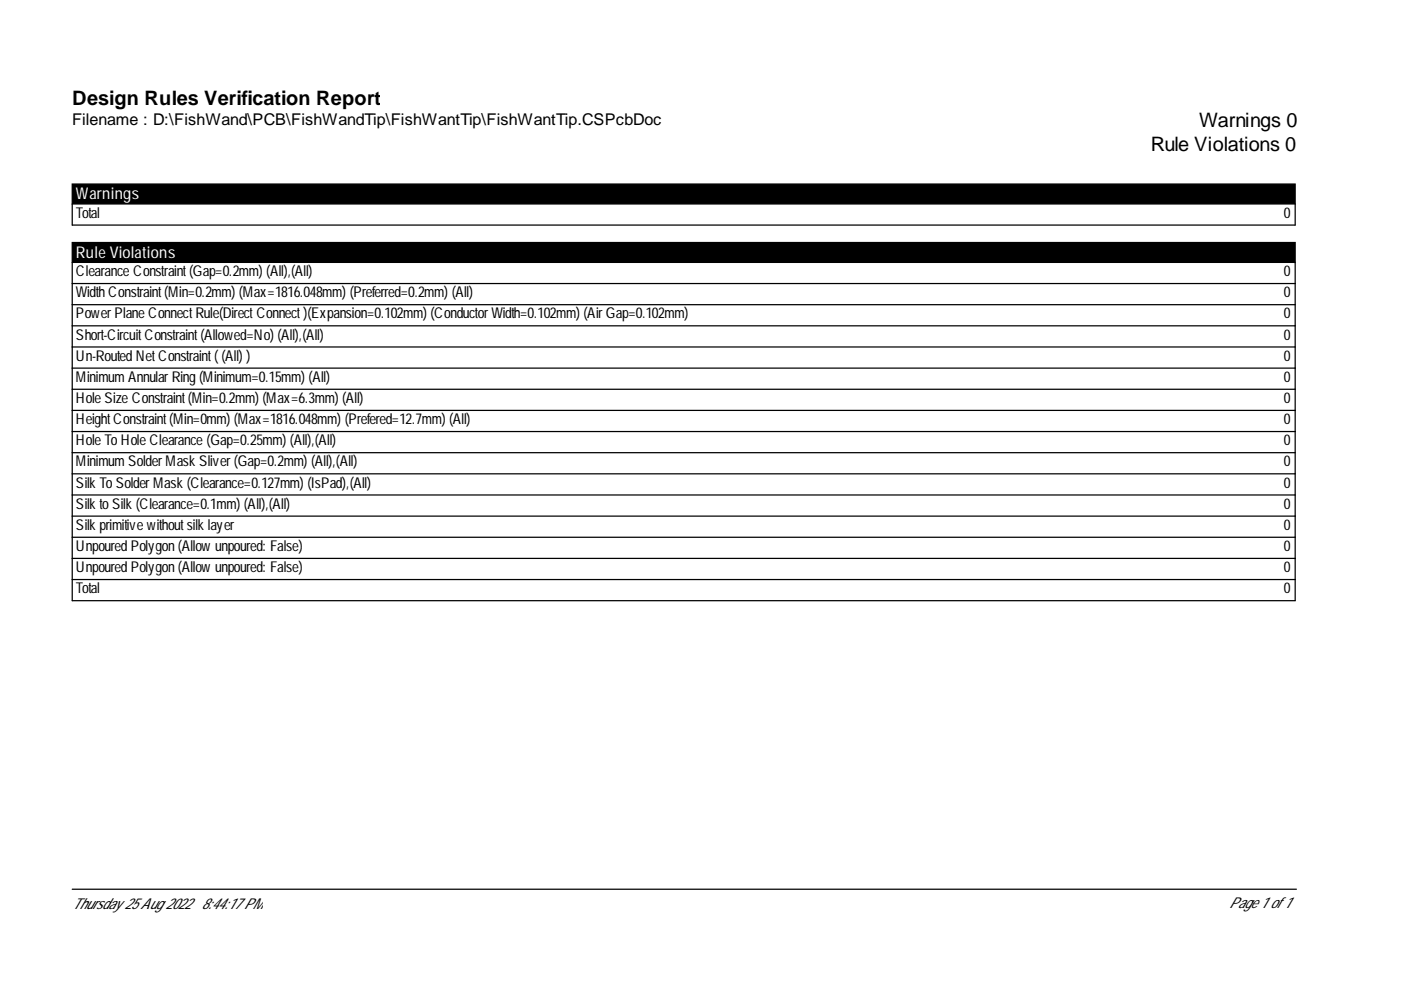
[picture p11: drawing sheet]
<svg xmlns="http://www.w3.org/2000/svg" width="297mm" height="210mm" viewBox="0 0 297 210" stroke-linecap="round" stroke-linejoin="round" font-family="sans-serif">
<defs><g id="words">
<g font-size="4.2">
<text x="15.3" y="22.3">Design Rules Verification Report</text>
<text x="254.3" y="27">Warnings 0</text>
<text x="244" y="32">Rule Violations 0</text>
</g>
<text font-size="3.4" x="15.3" y="26.6">Filename : D:\FishWand\PCB\FishWandTip\FishWantTip\FishWantTip.CSPcbDoc</text>
<g font-size="3.4" fill="#fff">
<text x="16.1" y="42.2">Warnings</text>
<text x="16.1" y="54.6">Rule Violations</text>
</g>
<g font-size="3.2">
<text x="16.1" y="46.2">Total</text>
<text x="272.2" y="46.2">0</text>
<text x="16.1" y="58.6">Clearance Constraint(Gap=0.2mm) (All),(All)</text>
<text x="272.2" y="58.6">0</text>
<text x="16.1" y="63">Width Constraint(Min=0.2mm) (Max=1816.048mm) (Preferred=0.2mm) (All)</text>
<text x="272.2" y="63">0</text>
<text x="16.1" y="67.5">PowerPlane ConnectRule(DirectConnect)(Expansion=0.102mm) (ConductorWidth=0.102mm) (AirGap=0.102mm)</text>
<text x="272.2" y="67.5">0</text>
<text x="16.1" y="72">Short-CircuitConstraint(Allowed=No) (All),(All)</text>
<text x="16.1" y="76.5">Un-Routed NetConstraint((All) )</text>
<text x="272.2" y="72">0</text>
<text x="272.2" y="76.5">0</text>
<text x="16.1" y="81">MinimumAnnularRing (Minimum=0.15mm) (All)</text>
<text x="272.2" y="81">0</text>
<text x="16.1" y="85.4">Hole Size Constraint(Min=0.2mm) (Max=6.3mm) (All)</text>
<text x="16.1" y="89.9">HeightConstraint(Min=0mm) (Max=1816.048mm) (Prefered=12.7mm) (All)</text>
<text x="272.2" y="85.4">0</text>
<text x="272.2" y="89.9">0</text>
<text x="16.1" y="94.4">Hole ToHole Clearance (Gap=0.25mm) (All),(All)</text>
<text x="272.2" y="94.4">0</text>
<text x="16.1" y="98.9">MinimumSolderMask Sliver(Gap=0.2mm) (All),(All)</text>
<text x="272.2" y="98.9">0</text>
<text x="16.1" y="103.4">Silk ToSolderMask (Clearance=0.127mm) (IsPad),(All)</text>
<text x="16.1" y="107.9">Silk toSilk (Clearance=0.1mm) (All),(All)</text>
<text x="272.2" y="103.4">0</text>
<text x="272.2" y="107.9">0</text>
<text x="16.1" y="112.3">Silk primitive withoutsilk layer</text>
<text x="272.2" y="112.3">0</text>
<text x="16.1" y="116.8">Unpoured Polygon (Allowunpoured: False)</text>
<text x="272.2" y="116.8">0</text>
<text x="16.1" y="121.3">Unpoured Polygon (Allowunpoured: False)</text>
<text x="16.1" y="125.8">Total</text>
<text x="272.2" y="121.3">0</text>
<text x="272.2" y="125.8">0</text>
<text x="15.3" y="192.8">Thursday 25Aug 2022</text>
<text x="42.7" y="192.8">8:44:17PM</text>
<text x="260.6" y="192.5">Page 1 of1</text>
</g>
</g></defs>
<path d="M15.3 39h259.3v4.2h-259.3zM15.3 51.4h259.3v4.2h-259.3z" fill="#000" stroke="#000" stroke-width=".26"/>
<g fill="none" stroke="#000" stroke-width=".26">
<path d="M15.3 43.2v4.5h259.3v-4.5M15.3 55.6v71.8h259.3v-71.8M15.3 60.1h259.3M15.3 64.6h259.3M15.3 69.1h259.3M15.3 73.6h259.3M15.3 78h259.3M15.3 82.5h259.3M15.3 87h259.3M15.3 91.5h259.3M15.3 96h259.3M15.3 100.5h259.3"/>
<path d="M15.3 104.9h259.3M15.3 109.4h259.3M15.3 113.9h259.3M15.3 118.4h259.3M15.3 122.9h259.3M15.3 188.5h259.6"/>
</g>
<use href="#words"/>
</svg>
